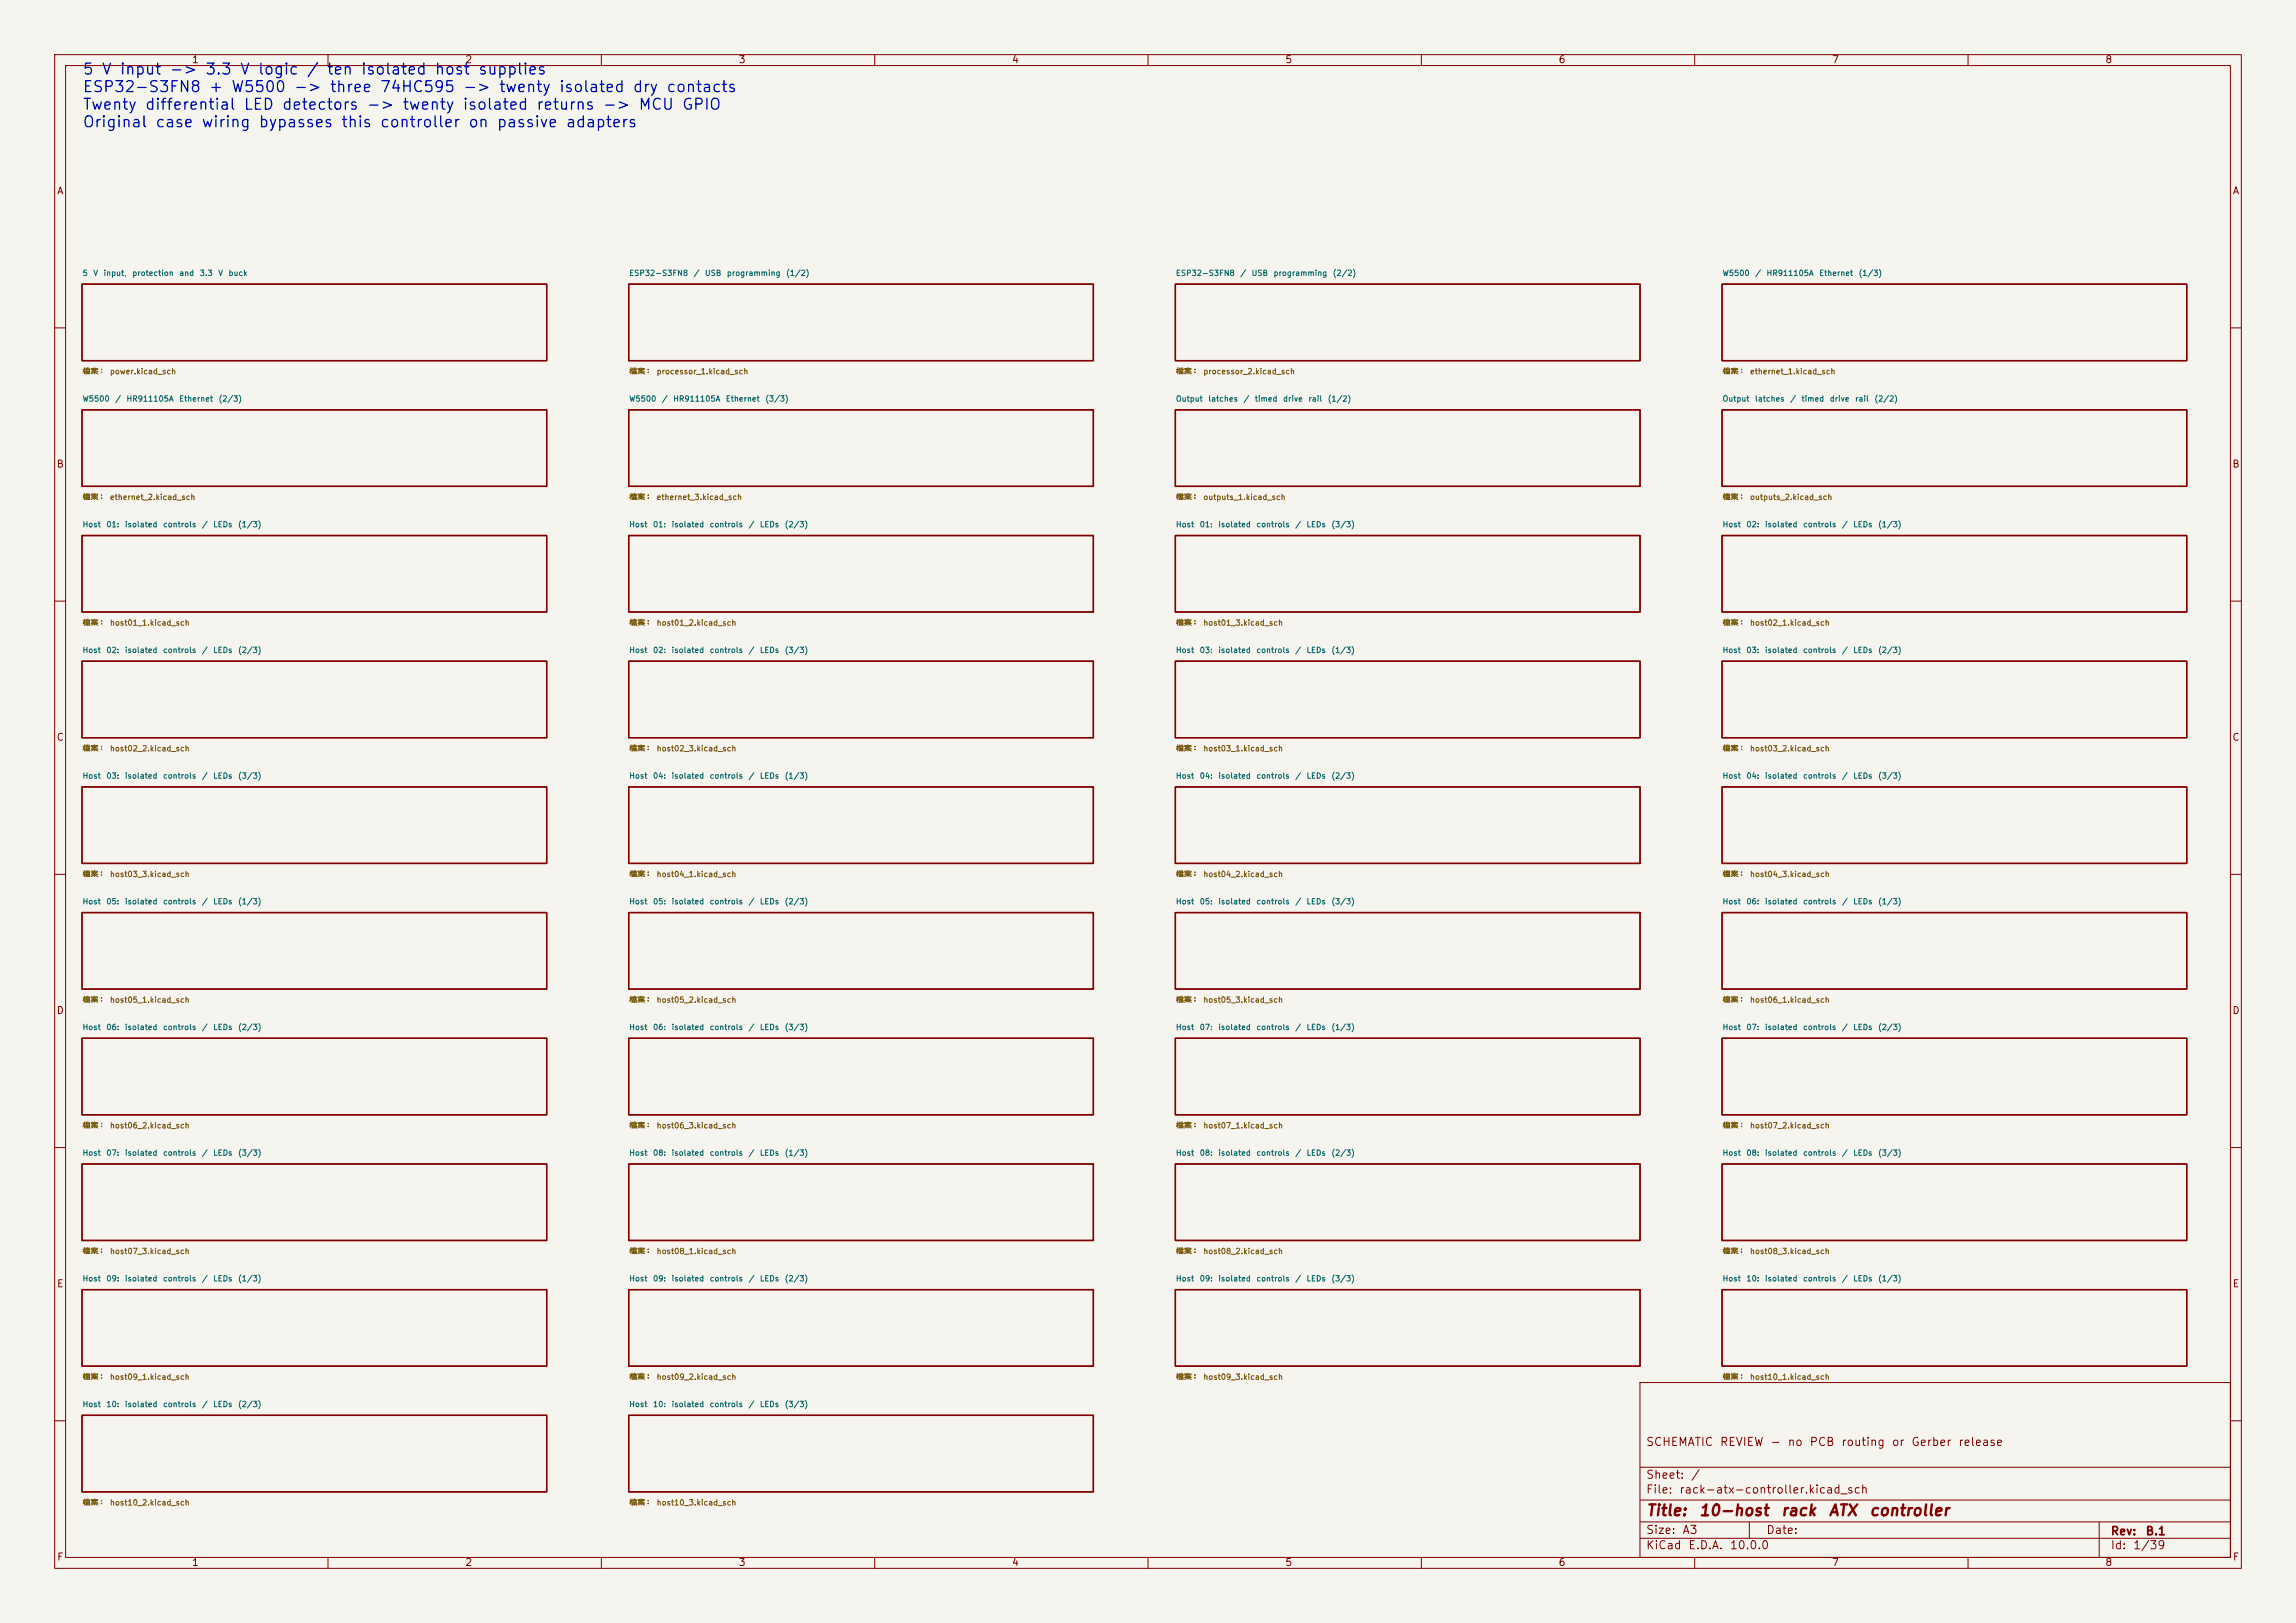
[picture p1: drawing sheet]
<svg xmlns="http://www.w3.org/2000/svg" width="420mm" height="297mm" viewBox="0 0 420 297" stroke-linecap="round" stroke-linejoin="round" font-family="sans-serif">
<defs><g id="words">
<g font-size="2" fill="#0000c2">
<text x="15" y="14.1">5</text>
<text x="15" y="17.4">ESP32-S3FN8</text>
<text x="18.5" y="14.1">V</text>
<text x="21.8" y="14.1">input</text>
<text x="30.9" y="14.1">-&gt;</text>
<text x="37.4" y="14.1">3.3</text>
<text x="38.1" y="17.4">+</text>
<text x="42.2" y="17.4">W5500</text>
<text x="43.8" y="14.1">V</text>
<text x="47.1" y="14.1">logic</text>
<text x="53.6" y="17.4">-&gt;</text>
<text x="56" y="14.1">/</text>
<text x="59.6" y="14.1">ten</text>
<text x="60.2" y="17.4">three</text>
<text x="65.9" y="14.1">isolated</text>
<text x="69.4" y="17.4">74HC595</text>
<text x="79.4" y="14.1">host</text>
<text x="84.6" y="17.4">-&gt;</text>
<text x="87.3" y="14.1">supplies</text>
<text x="91.1" y="17.4">twenty</text>
<text x="102.1" y="17.4">isolated</text>
<text x="115.6" y="17.4">dry</text>
<text x="121.8" y="17.4">contacts</text>
<text x="15" y="20.6">Twenty</text>
<text x="15" y="23.8">Original</text>
<text x="26.4" y="20.6">differential</text>
<text x="28.3" y="23.8">case</text>
<text x="36.7" y="23.8">wiring</text>
<text x="44.4" y="20.6">LED</text>
<text x="47.2" y="23.8">bypasses</text>
<text x="51.5" y="20.6">detectors</text>
<text x="62.3" y="23.8">this</text>
<text x="66.9" y="20.6">-&gt;</text>
<text x="69.4" y="23.8">controller</text>
<text x="73.5" y="20.6">twenty</text>
<text x="84.5" y="20.6">isolated</text>
<text x="85.5" y="23.8">on</text>
<text x="90.7" y="23.8">passive</text>
<text x="98" y="20.6">returns</text>
<text x="103.4" y="23.8">adapters</text>
<text x="110.1" y="20.6">-&gt;</text>
<text x="116.7" y="20.6">MCU</text>
<text x="124.6" y="20.6">GPIO</text>
</g>
<g font-size="2" fill="#840000">
<text x="301" y="277.9">Title:</text>
<text x="310.6" y="277.9">10-host</text>
<text x="325.6" y="277.9">rack</text>
<text x="334.3" y="277.9">ATX</text>
<text x="341.8" y="277.9">controller</text>
</g>
<g font-size="1.5" fill="#840000">
<text x="301" y="265">SCHEMATIC</text>
<text x="314.5" y="265">REVIEW</text>
<text x="323.7" y="265">-</text>
<text x="326.9" y="265">no</text>
<text x="330.9" y="265">PCB</text>
<text x="336.7" y="265">routing</text>
<text x="345.9" y="265">or</text>
<text x="349.5" y="265">Gerber</text>
<text x="358.1" y="265">release</text>
<text x="301" y="273.7">File:</text>
<text x="301" y="271">Sheet:</text>
<text x="307.1" y="273.7">rack-atx-controller.kicad_sch</text>
<text x="309.2" y="271">/</text>
<text x="301" y="281.1">Size:</text>
<text x="307.6" y="281.1">A3</text>
<text x="323" y="281.1">Date:</text>
<text x="386" y="281.3">Rev:</text>
<text x="392.4" y="281.3">B.1</text>
<text x="301" y="283.9">KiCad</text>
<text x="308.7" y="283.9">E.D.A.</text>
<text x="316.3" y="283.9">10.0.0</text>
<text x="386" y="283.9">Id:</text>
<text x="390.1" y="283.9">1/39</text>
</g>
<g font-size="1.3" fill="#840000">
<text x="35" y="11.9">1</text>
<text x="85" y="11.9">2</text>
<text x="135" y="11.9">3</text>
<text x="185" y="11.9">4</text>
<text x="235" y="11.9">5</text>
<text x="285" y="11.9">6</text>
<text x="335" y="11.9">7</text>
<text x="385" y="11.9">8</text>
<text x="10.3" y="35.9">A</text>
<text x="408.3" y="35.9">A</text>
<text x="10.3" y="85.9">B</text>
<text x="408.2" y="85.9">B</text>
<text x="10.3" y="135.9">C</text>
<text x="408.2" y="135.9">C</text>
<text x="10.3" y="185.9">D</text>
<text x="408.2" y="185.9">D</text>
<text x="10.3" y="235.9">E</text>
<text x="408.3" y="235.9">E</text>
<text x="10.3" y="285.9">F</text>
<text x="35" y="286.9">1</text>
<text x="85" y="286.9">2</text>
<text x="135" y="286.9">3</text>
<text x="185" y="286.9">4</text>
<text x="235" y="286.9">5</text>
<text x="285" y="286.9">6</text>
<text x="335" y="286.9">7</text>
<text x="385" y="286.9">8</text>
<text x="408.3" y="285.9">F</text>
</g>
<g font-size="1" fill="#006464">
<text x="15" y="50.7">5</text>
<text x="17" y="50.7">V</text>
<text x="18.8" y="50.7">input,</text>
<text x="24.1" y="50.7">protection</text>
<text x="32.7" y="50.7">and</text>
<text x="36.4" y="50.7">3.3</text>
<text x="39.8" y="50.7">V</text>
<text x="41.7" y="50.7">buck</text>
<text x="115" y="50.7">ESP32-S3FN8</text>
<text x="126.8" y="50.7">/</text>
<text x="128.8" y="50.7">USB</text>
<text x="132.9" y="50.7">programming</text>
<text x="143.7" y="50.7">(1/2)</text>
<text x="215" y="50.7">ESP32-S3FN8</text>
<text x="226.8" y="50.7">/</text>
<text x="228.8" y="50.7">USB</text>
<text x="232.9" y="50.7">programming</text>
<text x="243.7" y="50.7">(2/2)</text>
<text x="315" y="50.7">W5500</text>
<text x="321" y="50.7">/</text>
<text x="323" y="50.7">HR911105A</text>
<text x="332.7" y="50.7">Ethernet</text>
<text x="339.9" y="50.7">(1/3)</text>
<text x="15" y="73.7">W5500</text>
<text x="21" y="73.7">/</text>
<text x="23" y="73.7">HR911105A</text>
<text x="32.7" y="73.7">Ethernet</text>
<text x="39.9" y="73.7">(2/3)</text>
<text x="115" y="73.7">W5500</text>
<text x="121" y="73.7">/</text>
<text x="123" y="73.7">HR911105A</text>
<text x="132.7" y="73.7">Ethernet</text>
<text x="139.9" y="73.7">(3/3)</text>
<text x="215" y="73.7">Output</text>
<text x="220.9" y="73.7">latches</text>
<text x="227.4" y="73.7">/</text>
<text x="229.4" y="73.7">timed</text>
<text x="234.6" y="73.7">drive</text>
<text x="239.2" y="73.7">rail</text>
<text x="242.8" y="73.7">(1/2)</text>
<text x="315" y="73.7">Output</text>
<text x="320.9" y="73.7">latches</text>
<text x="327.4" y="73.7">/</text>
<text x="329.4" y="73.7">timed</text>
<text x="334.6" y="73.7">drive</text>
<text x="339.2" y="73.7">rail</text>
<text x="342.8" y="73.7">(2/2)</text>
<text x="15" y="96.7">Host</text>
<text x="19.4" y="96.7">01:</text>
<text x="22.8" y="96.7">isolated</text>
<text x="29.7" y="96.7">controls</text>
<text x="36.8" y="96.7">/</text>
<text x="38.9" y="96.7">LEDs</text>
<text x="43.4" y="96.7">(1/3)</text>
<text x="115" y="96.7">Host</text>
<text x="119.4" y="96.7">01:</text>
<text x="122.8" y="96.7">isolated</text>
<text x="129.7" y="96.7">controls</text>
<text x="136.8" y="96.7">/</text>
<text x="138.9" y="96.7">LEDs</text>
<text x="143.4" y="96.7">(2/3)</text>
<text x="215" y="96.7">Host</text>
<text x="219.4" y="96.7">01:</text>
<text x="222.8" y="96.7">isolated</text>
<text x="229.7" y="96.7">controls</text>
<text x="236.8" y="96.7">/</text>
<text x="238.9" y="96.7">LEDs</text>
<text x="243.4" y="96.7">(3/3)</text>
<text x="315" y="96.7">Host</text>
<text x="319.4" y="96.7">02:</text>
<text x="322.8" y="96.7">isolated</text>
<text x="329.7" y="96.7">controls</text>
<text x="336.8" y="96.7">/</text>
<text x="338.9" y="96.7">LEDs</text>
<text x="343.4" y="96.7">(1/3)</text>
<text x="15" y="119.7">Host</text>
<text x="19.4" y="119.7">02:</text>
<text x="22.8" y="119.7">isolated</text>
<text x="29.7" y="119.7">controls</text>
<text x="36.8" y="119.7">/</text>
<text x="38.9" y="119.7">LEDs</text>
<text x="43.4" y="119.7">(2/3)</text>
<text x="115" y="119.7">Host</text>
<text x="119.4" y="119.7">02:</text>
<text x="122.8" y="119.7">isolated</text>
<text x="129.7" y="119.7">controls</text>
<text x="136.8" y="119.7">/</text>
<text x="138.9" y="119.7">LEDs</text>
<text x="143.4" y="119.7">(3/3)</text>
<text x="215" y="119.7">Host</text>
<text x="219.4" y="119.7">03:</text>
<text x="222.8" y="119.7">isolated</text>
<text x="229.7" y="119.7">controls</text>
<text x="236.8" y="119.7">/</text>
<text x="238.9" y="119.7">LEDs</text>
<text x="243.4" y="119.7">(1/3)</text>
<text x="315" y="119.7">Host</text>
<text x="319.4" y="119.7">03:</text>
<text x="322.8" y="119.7">isolated</text>
<text x="329.7" y="119.7">controls</text>
<text x="336.8" y="119.7">/</text>
<text x="338.9" y="119.7">LEDs</text>
<text x="343.4" y="119.7">(2/3)</text>
<text x="15" y="142.7">Host</text>
<text x="19.4" y="142.7">03:</text>
<text x="22.8" y="142.7">isolated</text>
<text x="29.7" y="142.7">controls</text>
<text x="36.8" y="142.7">/</text>
<text x="38.9" y="142.7">LEDs</text>
<text x="43.4" y="142.7">(3/3)</text>
<text x="115" y="142.7">Host</text>
<text x="119.4" y="142.7">04:</text>
<text x="122.8" y="142.7">isolated</text>
<text x="129.7" y="142.7">controls</text>
<text x="136.8" y="142.7">/</text>
<text x="138.9" y="142.7">LEDs</text>
<text x="143.4" y="142.7">(1/3)</text>
<text x="215" y="142.7">Host</text>
<text x="219.4" y="142.7">04:</text>
<text x="222.8" y="142.7">isolated</text>
<text x="229.7" y="142.7">controls</text>
<text x="236.8" y="142.7">/</text>
<text x="238.9" y="142.7">LEDs</text>
<text x="243.4" y="142.7">(2/3)</text>
<text x="315" y="142.7">Host</text>
<text x="319.4" y="142.7">04:</text>
<text x="322.8" y="142.7">isolated</text>
<text x="329.7" y="142.7">controls</text>
<text x="336.8" y="142.7">/</text>
<text x="338.9" y="142.7">LEDs</text>
<text x="343.4" y="142.7">(3/3)</text>
<text x="15" y="165.7">Host</text>
<text x="19.4" y="165.7">05:</text>
<text x="22.8" y="165.7">isolated</text>
<text x="29.7" y="165.7">controls</text>
<text x="36.8" y="165.7">/</text>
<text x="38.9" y="165.7">LEDs</text>
<text x="43.4" y="165.7">(1/3)</text>
<text x="115" y="165.7">Host</text>
<text x="119.4" y="165.7">05:</text>
<text x="122.8" y="165.7">isolated</text>
<text x="129.7" y="165.7">controls</text>
<text x="136.8" y="165.7">/</text>
<text x="138.9" y="165.7">LEDs</text>
<text x="143.4" y="165.7">(2/3)</text>
<text x="215" y="165.7">Host</text>
<text x="219.4" y="165.7">05:</text>
<text x="222.8" y="165.7">isolated</text>
<text x="229.7" y="165.7">controls</text>
<text x="236.8" y="165.7">/</text>
<text x="238.9" y="165.7">LEDs</text>
<text x="243.4" y="165.7">(3/3)</text>
<text x="315" y="165.7">Host</text>
<text x="319.4" y="165.7">06:</text>
<text x="322.8" y="165.7">isolated</text>
<text x="329.7" y="165.7">controls</text>
<text x="336.8" y="165.7">/</text>
<text x="338.9" y="165.7">LEDs</text>
<text x="343.4" y="165.7">(1/3)</text>
<text x="15" y="188.7">Host</text>
<text x="19.4" y="188.7">06:</text>
<text x="22.8" y="188.7">isolated</text>
<text x="29.7" y="188.7">controls</text>
<text x="36.8" y="188.7">/</text>
<text x="38.9" y="188.7">LEDs</text>
<text x="43.4" y="188.7">(2/3)</text>
<text x="115" y="188.7">Host</text>
<text x="119.4" y="188.7">06:</text>
<text x="122.8" y="188.7">isolated</text>
<text x="129.7" y="188.7">controls</text>
<text x="136.8" y="188.7">/</text>
<text x="138.9" y="188.7">LEDs</text>
<text x="143.4" y="188.7">(3/3)</text>
<text x="215" y="188.7">Host</text>
<text x="219.4" y="188.7">07:</text>
<text x="222.8" y="188.7">isolated</text>
<text x="229.7" y="188.7">controls</text>
<text x="236.8" y="188.7">/</text>
<text x="238.9" y="188.7">LEDs</text>
<text x="243.4" y="188.7">(1/3)</text>
<text x="315" y="188.7">Host</text>
<text x="319.4" y="188.7">07:</text>
<text x="322.8" y="188.7">isolated</text>
<text x="329.7" y="188.7">controls</text>
<text x="336.8" y="188.7">/</text>
<text x="338.9" y="188.7">LEDs</text>
<text x="343.4" y="188.7">(2/3)</text>
<text x="15" y="211.7">Host</text>
<text x="19.4" y="211.7">07:</text>
<text x="22.8" y="211.7">isolated</text>
<text x="29.7" y="211.7">controls</text>
<text x="36.8" y="211.7">/</text>
<text x="38.9" y="211.7">LEDs</text>
<text x="43.4" y="211.7">(3/3)</text>
<text x="115" y="211.7">Host</text>
<text x="119.4" y="211.7">08:</text>
<text x="122.8" y="211.7">isolated</text>
<text x="129.7" y="211.7">controls</text>
<text x="136.8" y="211.7">/</text>
<text x="138.9" y="211.7">LEDs</text>
<text x="143.4" y="211.7">(1/3)</text>
<text x="215" y="211.7">Host</text>
<text x="219.4" y="211.7">08:</text>
<text x="222.8" y="211.7">isolated</text>
<text x="229.7" y="211.7">controls</text>
<text x="236.8" y="211.7">/</text>
<text x="238.9" y="211.7">LEDs</text>
<text x="243.4" y="211.7">(2/3)</text>
<text x="315" y="211.7">Host</text>
<text x="319.4" y="211.7">08:</text>
<text x="322.8" y="211.7">isolated</text>
<text x="329.7" y="211.7">controls</text>
<text x="336.8" y="211.7">/</text>
<text x="338.9" y="211.7">LEDs</text>
<text x="343.4" y="211.7">(3/3)</text>
<text x="15" y="234.7">Host</text>
<text x="19.4" y="234.7">09:</text>
<text x="22.8" y="234.7">isolated</text>
<text x="29.7" y="234.7">controls</text>
<text x="36.8" y="234.7">/</text>
<text x="38.9" y="234.7">LEDs</text>
<text x="43.4" y="234.7">(1/3)</text>
<text x="115" y="234.7">Host</text>
<text x="119.4" y="234.7">09:</text>
<text x="122.8" y="234.7">isolated</text>
<text x="129.7" y="234.7">controls</text>
<text x="136.8" y="234.7">/</text>
<text x="138.9" y="234.7">LEDs</text>
<text x="143.4" y="234.7">(2/3)</text>
<text x="215" y="234.7">Host</text>
<text x="219.4" y="234.7">09:</text>
<text x="222.8" y="234.7">isolated</text>
<text x="229.7" y="234.7">controls</text>
<text x="236.8" y="234.7">/</text>
<text x="238.9" y="234.7">LEDs</text>
<text x="243.4" y="234.7">(3/3)</text>
<text x="315" y="234.7">Host</text>
<text x="319.4" y="234.7">10:</text>
<text x="322.8" y="234.7">isolated</text>
<text x="329.7" y="234.7">controls</text>
<text x="336.8" y="234.7">/</text>
<text x="338.9" y="234.7">LEDs</text>
<text x="343.4" y="234.7">(1/3)</text>
<text x="15" y="257.7">Host</text>
<text x="19.4" y="257.7">10:</text>
<text x="22.8" y="257.7">isolated</text>
<text x="29.7" y="257.7">controls</text>
<text x="36.8" y="257.7">/</text>
<text x="38.9" y="257.7">LEDs</text>
<text x="43.4" y="257.7">(2/3)</text>
<text x="115" y="257.7">Host</text>
<text x="119.4" y="257.7">10:</text>
<text x="122.8" y="257.7">isolated</text>
<text x="129.7" y="257.7">controls</text>
<text x="136.8" y="257.7">/</text>
<text x="138.9" y="257.7">LEDs</text>
<text x="143.4" y="257.7">(3/3)</text>
</g>
<g font-size="1" fill="#725600">
<text x="15" y="68.7">檔案：</text>
<text x="20" y="68.7">power.kicad_sch</text>
<text x="115" y="68.7">檔案：</text>
<text x="120" y="68.7">processor_1.kicad_sch</text>
<text x="215" y="68.7">檔案：</text>
<text x="220" y="68.7">processor_2.kicad_sch</text>
<text x="315" y="68.7">檔案：</text>
<text x="320" y="68.7">ethernet_1.kicad_sch</text>
<text x="15" y="91.7">檔案：</text>
<text x="20" y="91.7">ethernet_2.kicad_sch</text>
<text x="115" y="91.7">檔案：</text>
<text x="120" y="91.7">ethernet_3.kicad_sch</text>
<text x="215" y="91.7">檔案：</text>
<text x="220" y="91.7">outputs_1.kicad_sch</text>
<text x="315" y="91.7">檔案：</text>
<text x="320" y="91.7">outputs_2.kicad_sch</text>
<text x="15" y="114.7">檔案：</text>
<text x="20" y="114.7">host01_1.kicad_sch</text>
<text x="115" y="114.7">檔案：</text>
<text x="120" y="114.7">host01_2.kicad_sch</text>
<text x="215" y="114.7">檔案：</text>
<text x="220" y="114.7">host01_3.kicad_sch</text>
<text x="315" y="114.7">檔案：</text>
<text x="320" y="114.7">host02_1.kicad_sch</text>
<text x="15" y="137.7">檔案：</text>
<text x="20" y="137.7">host02_2.kicad_sch</text>
<text x="115" y="137.7">檔案：</text>
<text x="120" y="137.7">host02_3.kicad_sch</text>
<text x="215" y="137.7">檔案：</text>
<text x="220" y="137.7">host03_1.kicad_sch</text>
<text x="315" y="137.7">檔案：</text>
<text x="320" y="137.7">host03_2.kicad_sch</text>
<text x="15" y="160.7">檔案：</text>
<text x="20" y="160.7">host03_3.kicad_sch</text>
<text x="115" y="160.7">檔案：</text>
<text x="120" y="160.7">host04_1.kicad_sch</text>
<text x="215" y="160.7">檔案：</text>
<text x="220" y="160.7">host04_2.kicad_sch</text>
<text x="315" y="160.7">檔案：</text>
<text x="320" y="160.7">host04_3.kicad_sch</text>
<text x="15" y="183.7">檔案：</text>
<text x="20" y="183.7">host05_1.kicad_sch</text>
<text x="115" y="183.7">檔案：</text>
<text x="120" y="183.7">host05_2.kicad_sch</text>
<text x="215" y="183.7">檔案：</text>
<text x="220" y="183.7">host05_3.kicad_sch</text>
<text x="315" y="183.7">檔案：</text>
<text x="320" y="183.7">host06_1.kicad_sch</text>
<text x="15" y="206.7">檔案：</text>
<text x="20" y="206.7">host06_2.kicad_sch</text>
<text x="115" y="206.7">檔案：</text>
<text x="120" y="206.7">host06_3.kicad_sch</text>
<text x="215" y="206.7">檔案：</text>
<text x="220" y="206.7">host07_1.kicad_sch</text>
<text x="315" y="206.7">檔案：</text>
<text x="320" y="206.7">host07_2.kicad_sch</text>
<text x="15" y="229.7">檔案：</text>
<text x="20" y="229.7">host07_3.kicad_sch</text>
<text x="115" y="229.7">檔案：</text>
<text x="120" y="229.7">host08_1.kicad_sch</text>
<text x="215" y="229.7">檔案：</text>
<text x="220" y="229.7">host08_2.kicad_sch</text>
<text x="315" y="229.7">檔案：</text>
<text x="320" y="229.7">host08_3.kicad_sch</text>
<text x="15" y="252.7">檔案：</text>
<text x="20" y="252.7">host09_1.kicad_sch</text>
<text x="115" y="252.7">檔案：</text>
<text x="120" y="252.7">host09_2.kicad_sch</text>
<text x="215" y="252.7">檔案：</text>
<text x="220" y="252.7">host09_3.kicad_sch</text>
<text x="315" y="252.7">檔案：</text>
<text x="320" y="252.7">host10_1.kicad_sch</text>
<text x="15" y="275.7">檔案：</text>
<text x="20" y="275.7">host10_2.kicad_sch</text>
<text x="115" y="275.7">檔案：</text>
<text x="120" y="275.7">host10_3.kicad_sch</text>
</g>
</g></defs>
<path d="M0 0h420v297h-420z" fill="#f5f4ef" stroke="#f5f4ef" stroke-width=".18"/>
<g fill="none" stroke="#840000" stroke-width=".18">
<path d="M10 10h400v277h-400zM12 12h396v273h-396zM60 10v2M110 10v2M160 10v2M210 10v2M260 10v2M310 10v2M360 10v2M10 60h2M408 60h2M10 110h2"/>
<path d="M408 110h2M10 160h2M408 160h2M10 210h2M408 210h2M300 253h108v32h-108zM10 260h2M300 278.5h108M300 274.5h108M300 268.5h108M320 278.5v3M384 278.5v6.5"/>
<path d="M408 260h2M60 285v2M110 285v2M160 285v2M210 285v2M260 285v2M300 281.5h108M310 285v2M360 285v2"/>
</g>
<g fill="none" stroke="#840000" stroke-width=".25">
<path d="M15 52h85v14h-85zM115 52h85v14h-85zM215 52h85v14h-85zM315 52h85v14h-85zM15 75h85v14h-85zM115 75h85v14h-85zM215 75h85v14h-85zM315 75h85v14h-85zM15 98h85v14h-85zM115 98h85v14h-85zM215 98h85v14h-85zM315 98h85v14h-85z"/>
<path d="M15 121h85v14h-85zM115 121h85v14h-85zM215 121h85v14h-85zM315 121h85v14h-85zM15 144h85v14h-85zM115 144h85v14h-85zM215 144h85v14h-85zM315 144h85v14h-85zM15 167h85v14h-85zM115 167h85v14h-85zM215 167h85v14h-85zM315 167h85v14h-85z"/>
<path d="M15 190h85v14h-85zM115 190h85v14h-85zM215 190h85v14h-85zM315 190h85v14h-85zM15 213h85v14h-85zM115 213h85v14h-85zM215 213h85v14h-85zM315 213h85v14h-85zM15 236h85v14h-85zM115 236h85v14h-85zM215 236h85v14h-85zM315 236h85v14h-85z"/>
<path d="M15 259h85v14h-85zM115 259h85v14h-85z"/>
</g>
<use href="#words"/>
</svg>
